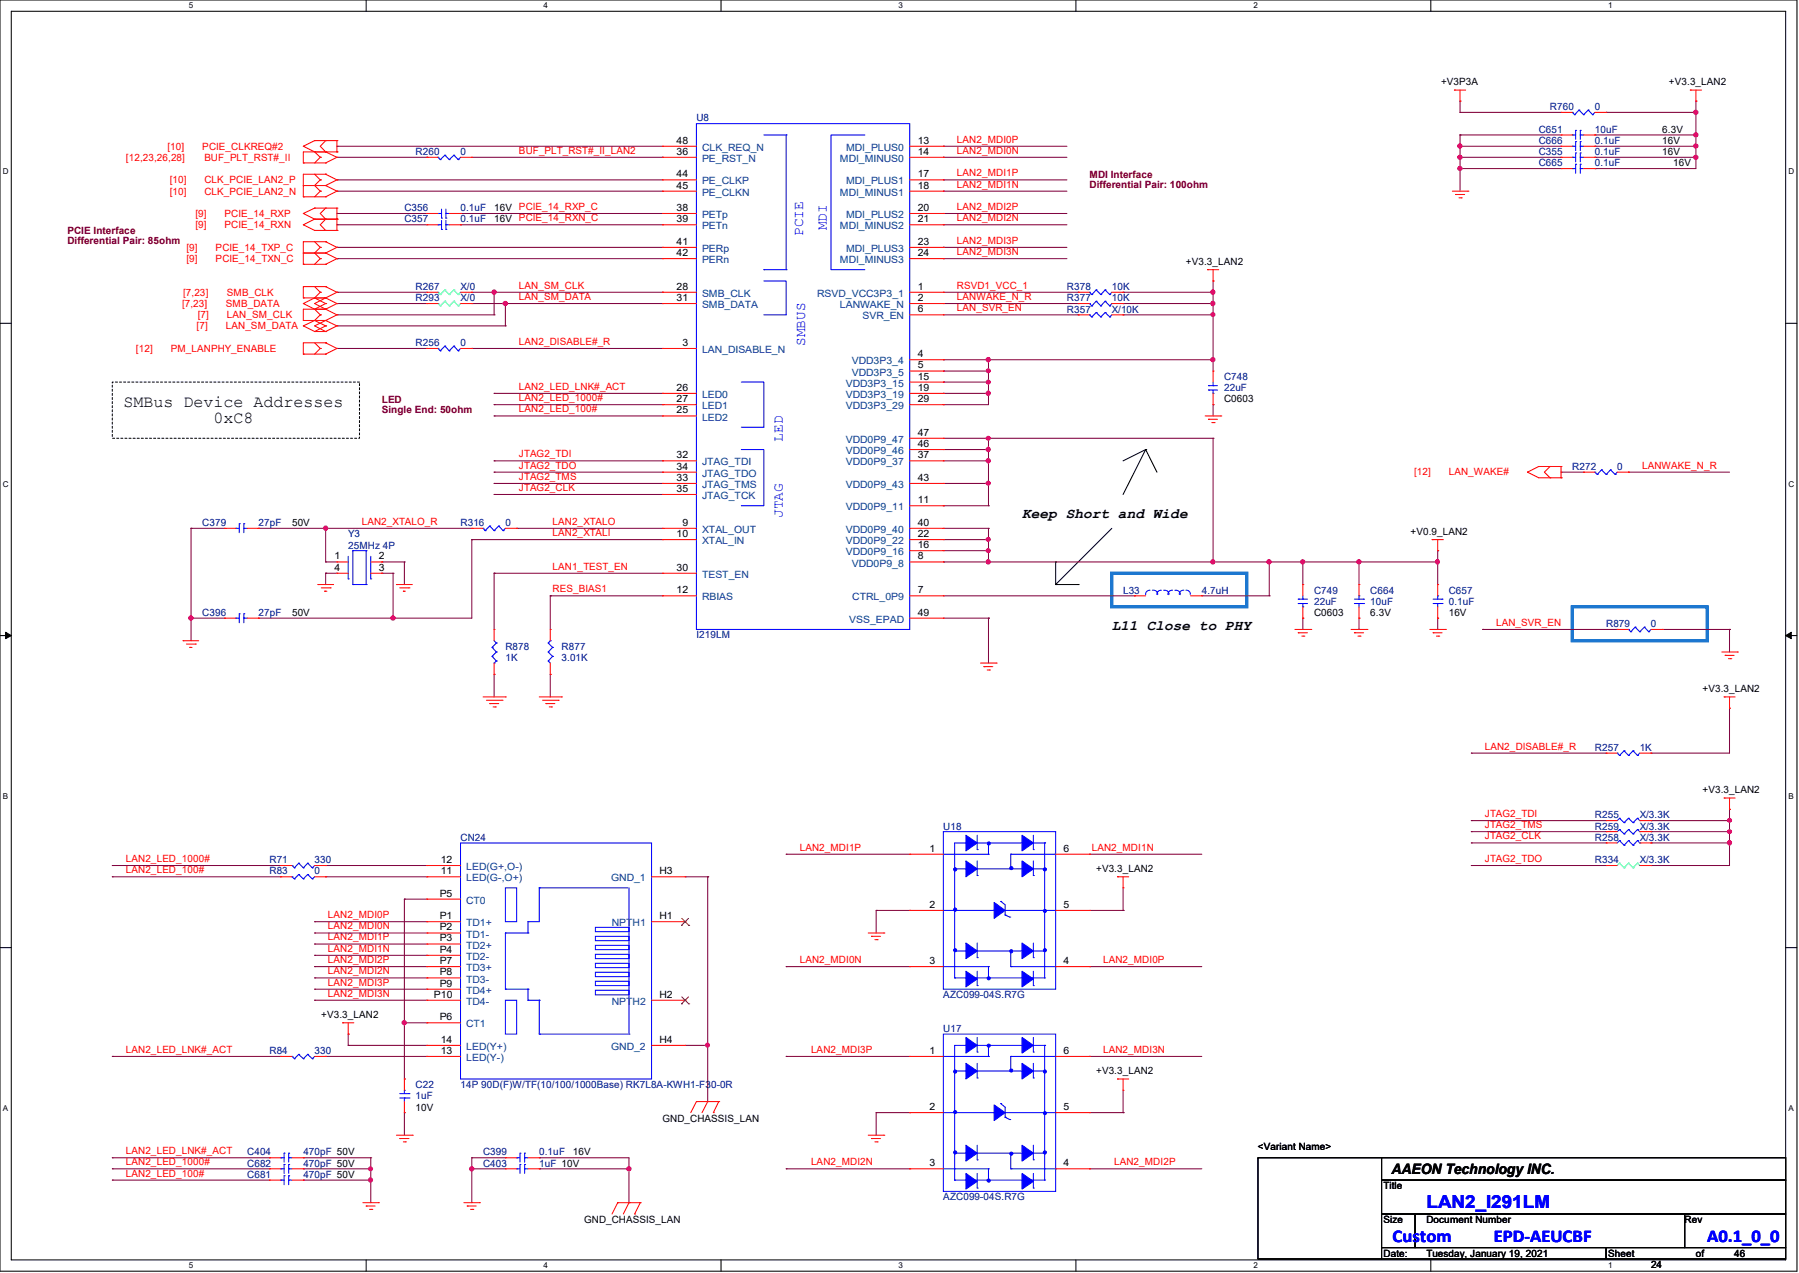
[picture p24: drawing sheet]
<svg xmlns="http://www.w3.org/2000/svg" width="297mm" height="210mm" viewBox="0 0 297 210" stroke-linecap="round" stroke-linejoin="round" font-family="sans-serif">
<defs><g id="words">
<g font-size="3" fill="#00f">
<text x="235.5" y="199.3">LAN2_I291LM</text>
<text x="229.9" y="204.9">Custom</text>
<text x="246.6" y="204.9">EPD-AEUCBF</text>
<text x="281.9" y="204.9">A0.1_0_0</text>
</g>
<g font-size="2.8">
<text x="20.4" y="67.1">SMBus Device Addresses</text>
<text x="35.3" y="69.8">0xC8</text>
</g>
<g font-size="2.4" fill="#00f">
<text x="132.6" y="38.9" transform="rotate(-90 132.6 38.9)">PCIE</text>
<text x="136.5" y="38" transform="rotate(-90 136.5 38)">MDI</text>
<text x="132.9" y="57.1" transform="rotate(-90 132.9 57.1)">SMBUS</text>
<text x="129.2" y="72.9" transform="rotate(-90 129.2 72.9)">LED</text>
<text x="129.2" y="85.5" transform="rotate(-90 129.2 85.5)">JTAG</text>
</g>
<g font-size="2.4">
<text x="168.7" y="85.4">Keep Short and Wide</text>
<text x="183.6" y="104">L11 Close to PHY</text>
<text x="229.7" y="193.8">AAEON Technology INC.</text>
</g>
<g font-size="1.7">
<text x="237.9" y="14.1">+V3P3A</text>
<text x="275.5" y="14.1">+V3.3_LAN2</text>
<text x="111.7" y="23.7">48</text>
<text x="151.5" y="23.7">13</text>
<text x="274.4" y="21.9">6.3V</text>
<text x="274.4" y="23.7">16V</text>
<text x="111.7" y="25.5">36</text>
<text x="111.7" y="29.3">44</text>
<text x="151.5" y="25.5">14</text>
<text x="151.5" y="29.3">17</text>
<text x="274.4" y="25.6">16V</text>
<text x="276.3" y="27.4">16V</text>
<text x="81.6" y="34.9">16V</text>
<text x="111.7" y="34.8">38</text>
<text x="111.7" y="31.1">45</text>
<text x="151.5" y="31.1">18</text>
<text x="151.5" y="34.8">20</text>
<text x="81.6" y="36.7">16V</text>
<text x="111.7" y="36.7">39</text>
<text x="111.7" y="40.4">41</text>
<text x="151.5" y="36.7">21</text>
<text x="151.5" y="40.4">23</text>
<text x="111.7" y="47.8">28</text>
<text x="111.7" y="42.2">42</text>
<text x="151.5" y="47.8">1</text>
<text x="151.5" y="42.2">24</text>
<text x="195.8" y="43.8">+V3.3_LAN2</text>
<text x="111.7" y="49.7">31</text>
<text x="151.5" y="49.7">2</text>
<text x="151.5" y="51.5">6</text>
<text x="112.7" y="57.1">3</text>
<text x="151.5" y="58.9">4</text>
<text x="111.7" y="64.5">26</text>
<text x="151.5" y="60.8">5</text>
<text x="151.5" y="62.6">15</text>
<text x="151.5" y="64.5">19</text>
<text x="111.7" y="68.2">25</text>
<text x="111.7" y="66.3">27</text>
<text x="151.5" y="66.3">29</text>
<text x="151.5" y="71.9">47</text>
<text x="202.1" y="66.4">C0603</text>
<text x="111.7" y="75.6">32</text>
<text x="111.7" y="77.5">34</text>
<text x="151.5" y="75.6">37</text>
<text x="151.5" y="73.7">46</text>
<text x="111.7" y="79.3">33</text>
<text x="111.7" y="81.2">35</text>
<text x="151.5" y="83">11</text>
<text x="151.5" y="79.3">43</text>
<text x="48.2" y="86.8">50V</text>
<text x="111.7" y="88.6">10</text>
<text x="112.7" y="86.7">9</text>
<text x="151.5" y="88.6">22</text>
<text x="151.5" y="86.7">40</text>
<text x="232.9" y="88.3">+V0.9_LAN2</text>
<text x="55.2" y="92.3">1</text>
<text x="55.2" y="94.1">4</text>
<text x="62.5" y="94.1">3</text>
<text x="62.5" y="92.3">2</text>
<text x="111.7" y="94.1">30</text>
<text x="151.5" y="92.3">8</text>
<text x="151.5" y="90.4">16</text>
<text x="48.2" y="101.6">50V</text>
<text x="111.7" y="97.9">12</text>
<text x="151.5" y="97.9">7</text>
<text x="151.5" y="101.6">49</text>
<text x="217" y="101.6">C0603</text>
<text x="226.2" y="101.6">6.3V</text>
<text x="239.2" y="101.6">16V</text>
<text x="281.1" y="114.2">+V3.3_LAN2</text>
<text x="281.1" y="130.9">+V3.3_LAN2</text>
<text x="72.8" y="142.4">12</text>
<text x="153.5" y="140.5">1</text>
<text x="175.6" y="140.5">6</text>
<text x="181" y="143.9">+V3.3_LAN2</text>
<text x="72.6" y="147.9">P5</text>
<text x="72.8" y="144.2">11</text>
<text x="108.9" y="144.2">H3</text>
<text x="153.5" y="149.8">2</text>
<text x="175.6" y="149.8">5</text>
<text x="72.6" y="151.6">P1</text>
<text x="72.6" y="153.5">P2</text>
<text x="72.6" y="155.3">P3</text>
<text x="108.9" y="151.6">H1</text>
<text x="72.6" y="157.2">P4</text>
<text x="72.6" y="159">P7</text>
<text x="72.6" y="160.9">P8</text>
<text x="153.5" y="159">3</text>
<text x="175.6" y="159">4</text>
<text x="53" y="168">+V3.3_LAN2</text>
<text x="71.6" y="164.6">P10</text>
<text x="72.6" y="162.8">P9</text>
<text x="108.9" y="164.6">H2</text>
<text x="72.6" y="168.3">P6</text>
<text x="72.8" y="173.9">13</text>
<text x="72.8" y="172">14</text>
<text x="108.9" y="172">H4</text>
<text x="153.5" y="173.9">1</text>
<text x="175.6" y="173.9">6</text>
<text x="181" y="177.3">+V3.3_LAN2</text>
<text x="68.6" y="183.2">10V</text>
<text x="109.4" y="185">GND_CHASSIS_LAN</text>
<text x="153.5" y="183.1">2</text>
<text x="175.6" y="183.1">5</text>
<text x="94.6" y="190.6">16V</text>
<text x="207.7" y="189.7">&lt;Variant Name&gt;</text>
<text x="153.5" y="192.4">3</text>
<text x="175.6" y="192.4">4</text>
<text x="228.4" y="196.2">Title</text>
<text x="96.4" y="201.8">GND_CHASSIS_LAN</text>
<text x="228.4" y="201.8">Size</text>
<text x="235.5" y="201.8">Document Number</text>
<text x="278.1" y="201.8">Rev</text>
<text x="228.4" y="207.3">Date:</text>
<text x="235.5" y="207.3">Tuesday, January 19, 2021</text>
<text x="265.5" y="207.3">Sheet</text>
<text x="272.6" y="209.2">24</text>
<text x="280" y="207.3">of</text>
<text x="286.3" y="207.3">46</text>
</g>
<g font-size="1.7" fill="#000080">
<text x="115" y="20">U8</text>
<text x="254" y="21.9">C651</text>
<text x="254" y="23.7">C666</text>
<text x="255.9" y="18.2">R760</text>
<text x="263.3" y="18.2">0</text>
<text x="263.3" y="21.9">10uF</text>
<text x="263.3" y="23.7">0.1uF</text>
<text x="68.6" y="25.6">R260</text>
<text x="76" y="25.6">0</text>
<text x="254" y="25.6">C355</text>
<text x="254" y="27.4">C665</text>
<text x="263.3" y="25.6">0.1uF</text>
<text x="263.3" y="27.4">0.1uF</text>
<text x="66.8" y="34.9">C356</text>
<text x="76" y="34.9">0.1uF</text>
<text x="66.8" y="36.7">C357</text>
<text x="76" y="36.7">0.1uF</text>
<text x="68.6" y="47.8">R267</text>
<text x="76" y="47.8">X/0</text>
<text x="176.1" y="47.8">R378</text>
<text x="183.5" y="47.8">10K</text>
<text x="68.6" y="49.7">R293</text>
<text x="76" y="49.7">X/0</text>
<text x="176.1" y="51.6">R357</text>
<text x="176.1" y="49.7">R377</text>
<text x="183.5" y="51.6">X/10K</text>
<text x="183.5" y="49.7">10K</text>
<text x="68.6" y="57.1">R256</text>
<text x="76" y="57.1">0</text>
<text x="202.1" y="62.7">C748</text>
<text x="202.1" y="64.5">22uF</text>
<text x="259.6" y="77.5">R272</text>
<text x="267" y="77.5">0</text>
<text x="33.4" y="86.8">C379</text>
<text x="42.7" y="86.8">27pF</text>
<text x="57.5" y="88.6">Y3</text>
<text x="76" y="86.8">R316</text>
<text x="83.4" y="86.8">0</text>
<text x="57.5" y="90.5">25MHz 4P</text>
<text x="33.4" y="101.6">C396</text>
<text x="42.7" y="101.6">27pF</text>
<text x="185.4" y="97.9">L33</text>
<text x="198.4" y="97.9">4.7uH</text>
<text x="217" y="97.9">C749</text>
<text x="217" y="99.8">22uF</text>
<text x="226.2" y="97.9">C664</text>
<text x="226.2" y="99.8">10uF</text>
<text x="239.2" y="97.9">C657</text>
<text x="239.2" y="99.8">0.1uF</text>
<text x="83.4" y="107.2">R878</text>
<text x="92.7" y="107.2">R877</text>
<text x="115" y="105.3">I219LM</text>
<text x="265.2" y="103.5">R879</text>
<text x="272.6" y="103.5">0</text>
<text x="83.4" y="109.1">1K</text>
<text x="92.7" y="109.1">3.01K</text>
<text x="263.3" y="123.9">R257</text>
<text x="270.7" y="123.9">1K</text>
<text x="155.7" y="136.9">U18</text>
<text x="263.3" y="136.9">R259</text>
<text x="263.3" y="135">R255</text>
<text x="270.7" y="136.9">X/3.3K</text>
<text x="270.7" y="135">X/3.3K</text>
<text x="44.5" y="142.4">R71</text>
<text x="51.9" y="142.4">330</text>
<text x="76" y="138.7">CN24</text>
<text x="263.3" y="138.7">R258</text>
<text x="263.3" y="142.4">R334</text>
<text x="270.7" y="138.7">X/3.3K</text>
<text x="270.7" y="142.4">X/3.3K</text>
<text x="44.5" y="144.3">R83</text>
<text x="51.9" y="144.3">0</text>
<text x="155.7" y="164.7">AZC099-04S.R7G</text>
<text x="44.5" y="173.9">R84</text>
<text x="51.9" y="173.9">330</text>
<text x="155.7" y="170.2">U17</text>
<text x="68.6" y="179.5">C22</text>
<text x="76" y="179.5">14P 90D(F)W/TF(10/100/1000Base) RK7L8A-KWH1-F30-0R</text>
<text x="68.6" y="181.4">1uF</text>
<text x="40.8" y="190.6">C404</text>
<text x="50.1" y="190.6">470pF 50V</text>
<text x="79.8" y="190.6">C399</text>
<text x="89" y="190.6">0.1uF</text>
<text x="40.8" y="192.5">C682</text>
<text x="40.8" y="194.3">C681</text>
<text x="50.1" y="192.5">470pF 50V</text>
<text x="50.1" y="194.3">470pF 50V</text>
<text x="79.8" y="192.5">C403</text>
<text x="89" y="192.5">1uF 10V</text>
<text x="155.7" y="198">AZC099-04S.R7G</text>
</g>
<g font-size="1.7" fill="#f00">
<text x="158" y="23.5">LAN2_MDI0P</text>
<text x="20.8" y="26.5">[12,23,26,28]</text>
<text x="27.6" y="24.7">[10]</text>
<text x="33.4" y="24.7">PCIE_CLKREQ#2</text>
<text x="33.7" y="26.5">BUF_PLT_RST#_II</text>
<text x="85.7" y="25.4">BUF_PLT_RST#_II_LAN2</text>
<text x="158" y="25.4">LAN2_MDI0N</text>
<text x="158" y="29.1">LAN2_MDI1P</text>
<text x="28" y="32.1">[10]</text>
<text x="28" y="30.2">[10]</text>
<text x="32.3" y="35.8">[9]</text>
<text x="33.7" y="32.1">CLK_PCIE_LAN2_N</text>
<text x="33.7" y="30.2">CLK_PCIE_LAN2_P</text>
<text x="37.1" y="35.8">PCIE_14_RXP</text>
<text x="85.7" y="34.6">PCIE_14_RXP_C</text>
<text x="158" y="30.9">LAN2_MDI1N</text>
<text x="158" y="34.6">LAN2_MDI2P</text>
<text x="30.8" y="41.4">[9]</text>
<text x="32.3" y="37.6">[9]</text>
<text x="35.6" y="41.4">PCIE_14_TXP_C</text>
<text x="37.1" y="37.6">PCIE_14_RXN</text>
<text x="85.7" y="36.5">PCIE_14_RXN_C</text>
<text x="158" y="36.5">LAN2_MDI2N</text>
<text x="158" y="40.2">LAN2_MDI3P</text>
<text x="30.8" y="43.2">[9]</text>
<text x="35.6" y="43.2">PCIE_14_TXN_C</text>
<text x="85.7" y="47.6">LAN_SM_CLK</text>
<text x="158" y="42.1">LAN2_MDI3N</text>
<text x="158" y="47.6">RSVD1_VCC_1</text>
<text x="30.1" y="50.6">[7,23]</text>
<text x="30.2" y="48.8">[7,23]</text>
<text x="32.6" y="52.5">[7]</text>
<text x="37.3" y="50.6">SMB_DATA</text>
<text x="37.5" y="48.8">SMB_CLK</text>
<text x="37.5" y="52.5">LAN_SM_CLK</text>
<text x="85.7" y="49.5">LAN_SM_DATA</text>
<text x="158" y="49.5">LANWAKE_N_R</text>
<text x="158" y="51.4">LAN_SVR_EN</text>
<text x="22.4" y="58">[12]</text>
<text x="28.2" y="58">PM_LANPHY_ENABLE</text>
<text x="32.5" y="54.4">[7]</text>
<text x="37.3" y="54.4">LAN_SM_DATA</text>
<text x="85.7" y="56.9">LAN2_DISABLE#_R</text>
<text x="85.7" y="64.3">LAN2_LED_LNK#_ACT</text>
<text x="85.7" y="66.2">LAN2_LED_1000#</text>
<text x="85.7" y="68">LAN2_LED_100#</text>
<text x="85.7" y="75.4">JTAG2_TDI</text>
<text x="85.7" y="77.3">JTAG2_TDO</text>
<text x="271.1" y="77.3">LANWAKE_N_R</text>
<text x="85.7" y="79.2">JTAG2_TMS</text>
<text x="85.7" y="81">JTAG2_CLK</text>
<text x="233.5" y="78.4">[12]</text>
<text x="239.2" y="78.4">LAN_WAKE#</text>
<text x="59.7" y="86.6">LAN2_XTALO_R</text>
<text x="91.2" y="86.6">LAN2_XTALO</text>
<text x="91.2" y="88.4">LAN2_XTALI</text>
<text x="91.2" y="94">LAN1_TEST_EN</text>
<text x="91.2" y="97.7">RES_BIAS1</text>
<text x="247" y="103.3">LAN_SVR_EN</text>
<text x="245.1" y="123.7">LAN2_DISABLE#_R</text>
<text x="245.1" y="134.8">JTAG2_TDI</text>
<text x="245.1" y="136.6">JTAG2_TMS</text>
<text x="20.8" y="142.2">LAN2_LED_1000#</text>
<text x="132" y="140.3">LAN2_MDI1P</text>
<text x="180.3" y="140.3">LAN2_MDI1N</text>
<text x="245.1" y="138.5">JTAG2_CLK</text>
<text x="245.1" y="142.2">JTAG2_TDO</text>
<text x="20.8" y="144.1">LAN2_LED_100#</text>
<text x="54.1" y="155.2">LAN2_MDI1P</text>
<text x="54.1" y="153.3">LAN2_MDI0N</text>
<text x="54.1" y="151.5">LAN2_MDI0P</text>
<text x="54.1" y="160.7">LAN2_MDI2N</text>
<text x="54.1" y="158.9">LAN2_MDI2P</text>
<text x="54.1" y="157">LAN2_MDI1N</text>
<text x="132" y="158.9">LAN2_MDI0N</text>
<text x="182.1" y="158.9">LAN2_MDI0P</text>
<text x="54.1" y="164.4">LAN2_MDI3N</text>
<text x="54.1" y="162.6">LAN2_MDI3P</text>
<text x="20.8" y="173.7">LAN2_LED_LNK#_ACT</text>
<text x="133.9" y="173.7">LAN2_MDI3P</text>
<text x="182.1" y="173.7">LAN2_MDI3N</text>
<text x="20.8" y="190.4">LAN2_LED_LNK#_ACT</text>
<text x="20.8" y="192.2">LAN2_LED_1000#</text>
<text x="20.8" y="194.1">LAN2_LED_100#</text>
<text x="133.9" y="192.2">LAN2_MDI2N</text>
<text x="183.9" y="192.2">LAN2_MDI2P</text>
</g>
<g font-size="1.7" fill="#004080">
<text x="115.9" y="26.7">PE_RST_N</text>
<text x="115.9" y="24.9">CLK_REQ_N</text>
<text x="138.7" y="26.7">MDI_MINUS0</text>
<text x="139.7" y="24.9">MDI_PLUS0</text>
<text x="115.9" y="36">PETp</text>
<text x="115.9" y="30.4">PE_CLKP</text>
<text x="115.9" y="32.3">PE_CLKN</text>
<text x="138.7" y="32.3">MDI_MINUS1</text>
<text x="139.7" y="30.4">MDI_PLUS1</text>
<text x="139.7" y="36">MDI_PLUS2</text>
<text x="115.9" y="37.8">PETn</text>
<text x="115.9" y="41.6">PERp</text>
<text x="138.7" y="37.8">MDI_MINUS2</text>
<text x="139.7" y="41.6">MDI_PLUS3</text>
<text x="115.9" y="43.4">PERn</text>
<text x="138.7" y="43.4">MDI_MINUS3</text>
<text x="115.9" y="49">SMB_CLK</text>
<text x="115.9" y="50.8">SMB_DATA</text>
<text x="134.9" y="49">RSVD_VCC3P3_1</text>
<text x="138.7" y="50.8">LANWAKE_N</text>
<text x="142.4" y="52.7">SVR_EN</text>
<text x="115.9" y="58.3">LAN_DISABLE_N</text>
<text x="115.9" y="65.7">LED0</text>
<text x="139.7" y="63.8">VDD3P3_15</text>
<text x="139.7" y="65.7">VDD3P3_19</text>
<text x="140.6" y="60.1">VDD3P3_4</text>
<text x="140.6" y="62">VDD3P3_5</text>
<text x="115.9" y="69.4">LED2</text>
<text x="115.9" y="67.5">LED1</text>
<text x="139.7" y="67.5">VDD3P3_29</text>
<text x="115.9" y="76.8">JTAG_TDI</text>
<text x="139.7" y="76.8">VDD0P9_37</text>
<text x="139.7" y="74.9">VDD0P9_46</text>
<text x="139.7" y="73.1">VDD0P9_47</text>
<text x="115.9" y="80.5">JTAG_TMS</text>
<text x="115.9" y="78.7">JTAG_TDO</text>
<text x="115.9" y="82.3">JTAG_TCK</text>
<text x="139.7" y="80.5">VDD0P9_43</text>
<text x="115.9" y="87.9">XTAL_OUT</text>
<text x="115.9" y="89.8">XTAL_IN</text>
<text x="139.7" y="84.2">VDD0P9_11</text>
<text x="139.7" y="89.8">VDD0P9_22</text>
<text x="139.7" y="87.9">VDD0P9_40</text>
<text x="115.9" y="95.3">TEST_EN</text>
<text x="139.7" y="91.6">VDD0P9_16</text>
<text x="140.6" y="93.5">VDD0P9_8</text>
<text x="115.9" y="99.1">RBIAS</text>
<text x="140.7" y="99.1">CTRL_0P9</text>
<text x="140.2" y="102.7">VSS_EPAD</text>
<text x="77" y="143.6">LED(G+,O-)</text>
<text x="77" y="149.1">CT0</text>
<text x="77" y="145.4">LED(G-,O+)</text>
<text x="100.9" y="145.4">GND_1</text>
<text x="77" y="152.8">TD1+</text>
<text x="77" y="154.7">TD1-</text>
<text x="101" y="152.8">NPTH1</text>
<text x="77" y="156.5">TD2+</text>
<text x="77" y="158.4">TD2-</text>
<text x="77" y="160.2">TD3+</text>
<text x="77" y="162.1">TD3-</text>
<text x="77" y="164">TD4+</text>
<text x="77" y="165.8">TD4-</text>
<text x="101" y="165.8">NPTH2</text>
<text x="77" y="169.5">CT1</text>
<text x="77" y="173.2">LED(Y+)</text>
<text x="100.9" y="173.2">GND_2</text>
<text x="77" y="175">LED(Y-)</text>
</g>
<g font-size="1.7" fill="#800000">
<text x="179.9" y="29.3">MDI Interface</text>
<text x="179.9" y="31">Differential Pair: 100ohm</text>
<text x="11.1" y="38.6">PCIE Interface</text>
<text x="11.1" y="40.3">Differential Pair: 85ohm</text>
<text x="63" y="66.4">LED</text>
<text x="63" y="68.1">Single End: 50ohm</text>
</g>
<g font-size="1.3">
<text x="31.2" y="1.4">5</text>
<text x="89.7" y="1.4">4</text>
<text x="148.3" y="1.4">3</text>
<text x="206.9" y="1.4">2</text>
<text x="265.5" y="1.4">1</text>
<text x=".5" y="28.8">D</text>
<text x="295.3" y="28.8">D</text>
<text x=".5" y="80.3">C</text>
<text x="295.3" y="80.3">C</text>
<text x=".5" y="131.8">B</text>
<text x="295.3" y="131.8">B</text>
<text x=".5" y="183.3">A</text>
<text x="295.3" y="183.3">A</text>
<text x="31.2" y="209.3">5</text>
<text x="89.7" y="209.3">4</text>
<text x="148.3" y="209.3">3</text>
<text x="206.9" y="209.3">2</text>
<text x="265.5" y="209.3">1</text>
</g>
</g></defs>
<path d="M0 0h296.7v209.7h-296.7zM1.9 1.9h292.9v206h-292.9z" fill="none" stroke="#000" stroke-width=".17"/>
<g fill="#fff">
<path d="M31.2 .2h.7v1.5h-.7z"/>
<path d="M31.2 208.1h.7v1.4h-.7z"/>
</g>
<path d="M60.5 0v1.9M60.5 207.9v1.8" fill="none" stroke="#000" stroke-width=".17"/>
<g fill="#fff">
<path d="M89.7 .2h.8v1.5h-.8z"/>
<path d="M89.7 208.1h.8v1.4h-.8z"/>
</g>
<path d="M119 0v1.9M119 207.9v1.8" fill="none" stroke="#000" stroke-width=".17"/>
<g fill="#fff">
<path d="M148.3 .2h.8v1.5h-.8z"/>
<path d="M148.3 208.1h.8v1.4h-.8z"/>
</g>
<path d="M177.6 0v1.9M177.6 207.9v1.8" fill="none" stroke="#000" stroke-width=".17"/>
<g fill="#fff">
<path d="M206.9 .2h.7v1.5h-.7z"/>
<path d="M206.9 208.1h.7v1.4h-.7z"/>
</g>
<path d="M236.2 0v1.9M236.2 207.9v1.8" fill="none" stroke="#000" stroke-width=".17"/>
<g fill="#fff">
<path d="M265.5 .2h.7v1.5h-.7z"/>
<path d="M265.5 208.1h.7v1.4h-.7z"/>
<path d="M.5 27.6h.9v1.5h-.9z"/>
<path d="M295.3 27.6h.9v1.5h-.9z"/>
<path d="M.5 79.1h.9v1.5h-.9z"/>
<path d="M295.3 79.1h.9v1.5h-.9z"/>
</g>
<path d="M0 53.3h1.9M294.8 53.3h1.9" fill="none" stroke="#000" stroke-width=".17"/>
<g fill="#fff">
<path d="M.5 130.6h.8v1.5h-.8z"/>
<path d="M295.3 130.6h.8v1.5h-.8z"/>
</g>
<path d="M0 104.9h1.9M294.8 104.9h1.9" fill="none" stroke="#000" stroke-width=".17"/>
<path d="M.9 104.3l1 .6-1 .5zM294.8 104.9l.9-.6v1.1z" fill="#000" stroke="#000" stroke-width=".17"/>
<g fill="#fff">
<path d="M.5 182.1h.8v1.5h-.8z"/>
<path d="M295.3 182.1h.8v1.5h-.8z"/>
</g>
<g fill="none" stroke="#000" stroke-width=".17">
<path d="M189.1 74.2h.1M189.1 74.2l-3.7 7.4M189.1 74.2l-3.7 1.8M189.1 74.2l1.9 3.7M174.3 96.4h.1M174.3 92.7h.1M174.3 92.7v3.7M174.3 96.4h3.7M178 96.4h.1M183.6 87.2l-9.3 9.2M0 156.3h1.9M294.8 156.3h1.9"/>
<path d="M207.7 191h20.4v16.7h-20.4zM228.1 191h66.7v3.7h-66.7zM228.1 194.7h66.7v5.6h-66.7zM228.1 200.3h5.5v5.5h-5.5zM228.1 205.8h37.1v1.9h-37.1zM233.6 200.3h44.5v5.5h-44.5zM265.2 205.8h29.6v1.9h-29.6zM278.1 200.3h16.7v5.5h-16.7z"/>
</g>
<path d="M183.6 94.6h22.2v5.5h-22.2zM259.6 100.1h22.3v5.6h-22.3z" fill="none" stroke="#0080ff" stroke-width=".55"/>
<path d="M18.5 63h40.9v9.3h-40.9z" fill="none" stroke="#000" stroke-width=".17" stroke-dasharray=".3 .3"/>
<g fill="none" stroke="#800040" stroke-width=".17">
<path d="M241 18.5h.1M241 16.7h.1M241 18.5h16.7M241 16.7v1.8M265.2 18.5h.1M265.2 18.5h14.8M280 18.5h.1M280 16.7h.1M280 16.7v11.1h-16.7M55.6 31.5h.1M55.6 35.2h.1M55.6 37.1h.1"/>
<path d="M55.6 29.7h.1M55.6 24.1h.1M55.6 31.5h53.8M55.6 35.2h14.9M55.6 37.1h14.9M55.6 24.1h53.8M55.6 26h14.9M55.6 29.7h53.8M70.5 26h.1M76 35.2h.1M76 37.1h.1M76 35.2h33.4"/>
<path d="M76 37.1h33.4M77.9 26h31.5M109.4 26h.1M155.7 24.1h.1M155.7 26h.1M155.7 29.7h.1M155.7 31.5h.1M155.7 35.2h.1M155.7 37.1h.1M155.7 31.5h20.4M155.7 35.2h20.4M155.7 37.1h20.4"/>
<path d="M155.7 24.1h20.4M155.7 26h20.4M155.7 29.7h20.4M241 24.1h.1M241 22.3h.1M241 26h.1M241 27.8h.1M241 22.3v9.2M241 22.3h16.7M241 24.1h16.7M241 26h16.7M241 27.8h16.7"/>
<path d="M263.3 22.3h.1M263.3 24.1h.1M263.3 26h.1M263.3 27.8h.1M263.3 22.3h16.7M263.3 24.1h16.7M263.3 26h16.7M280 22.3h.1M280 24.1h.1M280 26h.1M55.6 40.8h.1M55.6 42.7h.1"/>
<path d="M55.6 48.2h.1M55.6 50.1h.1M55.6 57.5h.1M55.6 40.8h53.8M55.6 42.7h53.8M55.6 48.2h14.9M55.6 50.1h14.9M55.6 57.5h14.9M55.6 51.9h26M55.6 53.8h27.8M77.9 57.5h.1M77.9 48.2h31.5"/>
<path d="M77.9 50.1h31.5M77.9 57.5h31.5M81.6 48.2h.1M81.6 51.9h.1M81.6 48.2v3.7M83.4 50.1h.1M83.4 53.8h.1M83.4 50.1v3.7M109.4 48.2h.1M109.4 50.1h.1M155.7 59.4h.1M155.7 40.8h.1"/>
<path d="M155.7 42.7h.1M155.7 40.8h20.4M155.7 42.7h20.4M155.7 48.2h22.3M155.7 50.1h22.3M155.7 59.4h44.6M155.7 51.9h22.3M163.2 59.4h.1M163.2 59.4v7.4h-7.5M178 50.1h.1M178 48.2h.1M178 51.9h.1"/>
<path d="M185.4 48.2h.1M185.4 50.1h.1M185.4 51.9h.1M185.4 48.2h14.9M185.4 50.1h14.9M185.4 51.9h14.9M200.3 46.4h.1M200.3 48.2h.1M200.3 50.1h.1M200.3 59.4h.1M200.3 46.4v14.8M81.6 79.8h.1"/>
<path d="M81.6 76h.1M81.6 64.9h.1M81.6 66.8h.1M81.6 68.6h.1M81.6 77.9h.1M81.6 77.9h27.8M81.6 64.9h27.8M81.6 66.8h27.8M81.6 79.8h27.8M81.6 76h27.8M81.6 68.6h27.8M155.7 61.2h.1"/>
<path d="M155.7 63h.1M155.7 64.9h.1M155.7 66.8h.1M155.7 61.2h7.5M155.7 63h7.5M155.7 64.9h7.5M155.7 79.8h7.5M155.7 76h7.5M155.7 72.3h44.6M155.7 74.2h7.5M163.2 61.2h.1M163.2 63h.1"/>
<path d="M163.2 64.9h.1M163.2 72.3h.1M163.2 74.2h.1M163.2 79.8h.1M163.2 76h.1M163.2 72.3v11.1M200.3 66.8h.1M200.3 72.3h.1M200.3 66.8v1.8M200.3 72.3v20.4M257.7 77.9h.1M257.7 77.9h3.8"/>
<path d="M268.9 77.9h.1M268.9 77.9h16.6M31.5 87.2h.1M31.5 87.2h5.6M31.5 87.2v18.5M42.7 87.2h.1M42.7 87.2h35.2M53.8 92.7h.1M53.8 87.2h.1M53.8 94.6h.1M53.8 92.7h1.8M53.8 87.2v5.5"/>
<path d="M53.8 94.6v1.8M53.8 94.6h1.8M63 94.6h.1M63 92.7h.1M63 92.7h3.8M63 94.6h1.9M64.9 94.6h.1M64.9 94.6v7.4M66.8 92.7h.1M66.8 92.7v3.7M77.9 89h.1M77.9 89h31.5"/>
<path d="M77.9 89v13h-35.2M81.6 81.6h.1M81.6 94.6h.1M81.6 94.6h27.8M81.6 81.6h27.8M81.6 94.6v9.2M85.3 87.2h.1M85.3 87.2h24.1M90.8 98.3h.1M90.8 98.3h18.6M90.8 98.3v5.5M155.7 83.4h.1"/>
<path d="M155.7 92.7h.1M155.7 92.7h81.7M155.7 87.2h7.5M155.7 89h7.5M155.7 83.4h7.5M155.7 90.8h7.5M155.7 98.3h31.6M163.2 83.4h.1M163.2 87.2h.1M163.2 89h.1M163.2 90.8h.1M163.2 92.7h.1"/>
<path d="M163.2 87.2v5.5M187.3 98.3h.1M198.4 98.3h11.1M200.3 92.7h.1M209.5 92.7h.1M209.5 98.3h.1M209.5 92.7v5.6M215.1 92.7h.1M215.1 92.7v3.7M224.4 92.7h.1M224.4 92.7v3.7M237.4 90.8h.1"/>
<path d="M237.4 92.7h.1M237.4 90.8v5.6M31.5 102h.1M31.5 102h5.6M42.7 102h.1M64.9 102h.1M81.6 111.3h.1M81.6 111.3v3.7M90.8 111.3h.1M90.8 111.3v3.7M155.7 102h7.5M163.2 102h.1"/>
<path d="M163.2 102v7.4M215.1 102h.1M215.1 102v1.8M224.4 102h.1M224.4 102v1.8M237.4 102h.1M237.4 102v1.8M244.8 103.8h.1M244.8 103.8h22.2M274.4 103.8h11.1M285.5 116.8h.1M285.5 103.8h.1"/>
<path d="M285.5 103.8v3.8M285.5 116.8v7.4h-12.9M242.9 135.4h.1M242.9 137.2h.1M242.9 139.1h.1M242.9 124.2h.1M242.9 135.4h22.3M242.9 137.2h22.3M242.9 139.1h22.3M242.9 124.2h22.3M272.6 135.4h.1M272.6 137.2h.1"/>
<path d="M272.6 139.1h.1M272.6 124.2h.1M272.6 135.4h12.9M272.6 137.2h12.9M272.6 139.1h12.9M285.5 137.2h.1M285.5 135.4h.1M285.5 133.5h.1M285.5 139.1h.1M285.5 133.5v9.3h-12.9M18.5 142.8h.1M18.5 144.7h.1"/>
<path d="M18.5 142.8h27.9M18.5 144.7h27.9M51.9 155.7h.1M51.9 153.9h.1M51.9 152.1h.1M51.9 159.5h.1M51.9 157.6h.1M51.9 159.5h18.6M51.9 155.7h18.6M51.9 153.9h18.6M51.9 152.1h18.6M51.9 157.6h18.6"/>
<path d="M53.8 144.7h.1M53.8 142.8h.1M53.8 142.8h16.7M53.8 144.7h16.7M66.8 148.3h.1M66.8 148.3v29.7M66.8 148.3h3.7M113.1 144.7h3.7M116.8 144.7h.1M116.8 144.7v37M129.8 159.5h.1M129.8 140.9h.1"/>
<path d="M129.8 159.5h20.4M129.8 140.9h20.4M144.7 150.2h.1M144.7 150.2h5.5M144.7 150.2v3.7M150.2 150.2h.1M179.9 159.5h.1M179.9 140.9h.1M179.9 159.5h18.5M179.9 140.9h18.5M179.9 150.2h5.5M185.4 150.2h.1"/>
<path d="M185.4 146.5v3.7M242.9 142.8h.1M242.9 142.8h22.3M272.6 142.8h.1M18.5 174.3h.1M18.5 174.3h27.9M51.9 165h.1M51.9 163.2h.1M51.9 161.3h.1M51.9 165h18.6M51.9 163.2h18.6M51.9 161.3h18.6"/>
<path d="M53.8 174.3h.1M53.8 174.3h16.7M57.5 170.6h.1M57.5 172.5h.1M57.5 172.5h13M57.5 170.6v1.9M66.8 168.7h.1M66.8 178h.1M66.8 168.7h3.7M113.1 172.5h3.7M116.8 172.5h.1M129.8 174.3h.1"/>
<path d="M129.8 174.3h20.4M179.9 174.3h.1M179.9 174.3h18.5M185.4 179.9v3.7M18.5 191h.1M18.5 192.8h.1M18.5 194.7h.1M18.5 191h26M18.5 192.8h26M18.5 194.7h26M50.1 191h.1M50.1 192.8h.1"/>
<path d="M50.1 194.7h.1M50.1 191h11.1M50.1 192.8h11.1M50.1 194.7h11.1M61.2 192.8h.1M61.2 194.7h.1M61.2 191h.1M61.2 191v7.4M66.8 183.6h.1M66.8 183.6v3.7M77.9 191h.1M77.9 192.8h.1"/>
<path d="M77.9 191v7.4M77.9 191h5.5M77.9 192.8h5.5M89 191h.1M89 192.8h.1M89 191h14.8v7.4M89 192.8h14.8M103.8 192.8h.1M129.8 192.8h.1M129.8 192.8h20.4M144.7 183.6h.1M144.7 183.6h5.5"/>
<path d="M144.7 183.6v3.7M150.2 183.6h.1M179.9 192.8h.1M179.9 192.8h18.5M179.9 183.6h5.5M185.4 183.6h.1"/>
</g>
<g fill="#f0f" stroke="#f0f" stroke-width=".17">
<circle cx="81.6" cy="48.2" r=".35"/>
<circle cx="83.4" cy="50.1" r=".35"/>
<circle cx="280" cy="18.5" r=".35"/>
<circle cx="280" cy="22.2" r=".35"/>
<circle cx="241" cy="24.1" r=".35"/>
<circle cx="241" cy="26" r=".35"/>
<circle cx="280" cy="26" r=".35"/>
<circle cx="280" cy="24.1" r=".35"/>
<circle cx="163.2" cy="61.2" r=".33"/>
<circle cx="163.2" cy="63" r=".33"/>
<circle cx="163.1" cy="64.9" r=".35"/>
<circle cx="209.5" cy="92.7" r=".35"/>
<circle cx="200.2" cy="48.2" r=".35"/>
<circle cx="200.2" cy="50.1" r=".35"/>
<circle cx="31.5" cy="102" r=".35"/>
<circle cx="53.8" cy="87.1" r=".35"/>
<circle cx="64.9" cy="102" r=".35"/>
<circle cx="285.5" cy="139" r=".35"/>
<circle cx="285.5" cy="137.2" r=".33"/>
<circle cx="285.5" cy="135.3" r=".33"/>
<circle cx="61.2" cy="192.8" r=".33"/>
<circle cx="61.2" cy="194.7" r=".35"/>
<circle cx="237.3" cy="92.7" r=".35"/>
<circle cx="103.8" cy="192.8" r=".35"/>
<circle cx="77.9" cy="192.8" r=".35"/>
<circle cx="241" cy="27.8" r=".35"/>
<circle cx="163.1" cy="59.3" r=".35"/>
<circle cx="200.2" cy="51.9" r=".33"/>
<circle cx="200.2" cy="59.3" r=".35"/>
<circle cx="200.2" cy="92.7" r=".35"/>
<circle cx="163.2" cy="72.3" r=".33"/>
<circle cx="163.2" cy="79.7" r=".33"/>
<circle cx="163.1" cy="76" r=".35"/>
<circle cx="163.1" cy="74.1" r=".35"/>
<circle cx="163.2" cy="90.8" r=".33"/>
<circle cx="163.2" cy="89" r=".33"/>
<circle cx="163.1" cy="92.7" r=".35"/>
<circle cx="215.1" cy="92.7" r=".35"/>
<circle cx="224.4" cy="92.7" r=".35"/>
<circle cx="116.8" cy="172.4" r=".33"/>
<circle cx="66.7" cy="168.7" r=".35"/>
</g>
<g fill="none" stroke="#f00" stroke-width=".17">
<path d="M240.1 14.9h.1M240.1 14.9h1.9M241 16.7h.1M241 14.9v1.8M257.7 18.5h.1M257.7 18.5h1.9M263.3 18.5h1.9M265.2 18.5h.1M279.1 14.9h.1M279.1 14.9h1.8M280 16.7h.1M280 14.9v1.8"/>
<path d="M50.1 32.5h.1M50.1 30.6h.1M50.1 26.9h.1M50.1 35.2h.1M50.1 37.1h.1M50.1 24.1h.1M50.1 30.6h3.7M50.1 32.5h3.7M50.1 26.9h3.7M50.1 24.1l1.8 1 1 .9M50.1 35.2l1.8 1M50.1 37.1l1.8 .9h3.7"/>
<path d="M51.9 34.3h.1M51.9 36.2h.1M51.9 23.2h.1M51.9 28.7l1 1M51.9 39.9l1 .9M51.9 36.2h3.7M51.9 34.3l-1.8 .9M51.9 34.3h3.7M51.9 36.2l-1.8 .9M51.9 23.2l-1.8 .9M51.9 23.2h3.7M52.9 31.5h.1"/>
<path d="M52.9 29.7h.1M52.9 26h.1M52.9 31.5l-1 1M52.9 29.7l-1 .9 1 .9M52.9 26l-1 .9M53.8 30.6h.1M53.8 32.5h.1M53.8 28.7h.1M53.8 39.9h.1M53.8 25.1h.1M53.8 26.9h.1M53.8 36.2h.1"/>
<path d="M53.8 34.3h.1M53.8 38h.1M53.8 23.2h.1M53.8 30.6l1.8 .9M53.8 28.7h-3.7v3.8M53.8 39.9h-3.7v3.7M53.8 28.7l1.8 1M53.8 39.9l1.8 .9M53.8 25.1l1.8 .9M53.8 34.3l-.9 .9 .9 1M53.8 36.2l-.9 .9 .9 .9M53.8 23.2l-.9 .9 .9 1"/>
<path d="M55.6 31.5h.1M55.6 29.7h.1M55.6 26h.1M55.6 36.2h.1M55.6 34.3h.1M55.6 38h.1M55.6 25.1h.1M55.6 23.2h.1M55.6 31.5l-1.8 1M55.6 25.1h-5.5v1.8M55.6 29.7l-1.8 .9M55.6 26l-1.8 .9"/>
<path d="M55.6 23.2v1.9M55.6 34.3v3.7M70.5 35.2h.1M70.5 26h.1M70.5 37.1h.1M70.5 26h1.8M70.5 35.2h1.8M70.5 37.1h1.8M74.2 35.2h1.8M74.2 37.1h1.8M76 35.2h.1M76 37.1h.1"/>
<path d="M76 26h1.9M77.9 26h.1M109.4 26h.1M109.4 35.2h.1M109.4 37.1h.1M109.4 29.7h.1M109.4 31.5h.1M109.4 24.1h.1M109.4 31.5h5.6M109.4 24.1h5.6M109.4 26h5.6M109.4 29.7h5.6"/>
<path d="M109.4 35.2h5.6M109.4 37.1h5.6M150.2 31.5h5.5M150.2 24.1h5.5M150.2 26h5.5M150.2 29.7h5.5M150.2 35.2h5.5M150.2 37.1h5.5M155.7 24.1h.1M155.7 26h.1M155.7 29.7h.1M155.7 31.5h.1"/>
<path d="M155.7 35.2h.1M155.7 37.1h.1M239.8 31.5h2.6M240.3 32.1h.1M240.3 32.1h1.5M240.9 32.6h.4M241.3 32.6h.1M242.4 31.5h.1M257.7 22.3h.1M257.7 26h.1M257.7 24.1h.1M257.7 27.8h.1"/>
<path d="M257.7 24.1h1.9M257.7 26h1.9M257.7 22.3h1.9M257.7 27.8h1.9M261.5 24.1h1.8M261.5 26h1.8M261.5 22.3h1.8M261.5 27.8h1.8M263.3 22.3h.1M263.3 26h.1M263.3 24.1h.1M263.3 27.8h.1"/>
<path d="M50.1 50.1h.1M50.1 41.7h.1M50.1 43.6h.1M50.1 49.1h.1M50.1 58.4h.1M50.1 53.8h.1M50.1 52.9h.1M50.1 49.1h3.7M50.1 50.1l1.8 .9M50.1 41.7h3.7M50.1 43.6h3.7M50.1 58.4h3.7"/>
<path d="M50.1 52.9h3.7M50.1 53.8l1.8 .9M51.9 49.1h.1M51.9 51h.1M51.9 52.9h.1M51.9 54.7h.1M51.9 49.1l-1.8 1M51.9 49.1l1.9 1M51.9 47.3l1 .9M51.9 56.6l1 .9M51.9 52.9l-1.8 .9M51.9 54.7h1.9"/>
<path d="M51.9 52.9l1.9 .9M51.9 51l1 .9M52.9 40.8h.1M52.9 42.7h.1M52.9 48.2h.1M52.9 57.5h.1M52.9 51.9h.1M52.9 40.8l-1 .9 1 1M52.9 42.7l-1 .9M52.9 48.2l-1 .9M52.9 57.5l-1 .9M52.9 51.9l-1 1"/>
<path d="M53.8 51h.1M53.8 49.1h.1M53.8 50.1h.1M53.8 41.7h.1M53.8 43.6h.1M53.8 47.3h.1M53.8 56.6h.1M53.8 58.4h.1M53.8 54.7h.1M53.8 52.9h.1M53.8 53.8h.1M53.8 51h-3.7v1.9"/>
<path d="M53.8 49.1l1.8 1M53.8 49.1l-1.9 1 1.9 .9M53.8 50.1l-1.9 .9M53.8 47.3h-3.7v1.8M53.8 56.6h-3.7v1.8M53.8 41.7l1.8 1M53.8 47.3l1.8 .9M53.8 56.6l1.8 .9M53.8 52.9l1.8 .9M53.8 52.9l-1.9 .9 1.9 .9M53.8 53.8l-1.9 .9M53.8 51l1.8 .9"/>
<path d="M55.6 50.1h.1M55.6 40.8h.1M55.6 42.7h.1M55.6 48.2h.1M55.6 57.5h.1M55.6 53.8h.1M55.6 51.9h.1M55.6 50.1l-1.8 .9M55.6 40.8l-1.8 .9M55.6 42.7l-1.8 .9M55.6 48.2l-1.8 .9M55.6 57.5l-1.8 .9"/>
<path d="M55.6 53.8l-1.8 .9M55.6 51.9l-1.8 1M70.5 50.1h.1M70.5 57.5h.1M70.5 48.2h.1M70.5 48.2h1.8M70.5 50.1h1.8M70.5 57.5h1.8M76 48.2h1.9M76 50.1h1.9M76 57.5h1.9M77.9 50.1h.1"/>
<path d="M77.9 57.5h.1M77.9 48.2h.1M109.4 57.5h.1M109.4 48.2h.1M109.4 50.1h.1M109.4 40.8h.1M109.4 42.7h.1M109.4 48.2h5.6M109.4 50.1h5.6M109.4 57.5h5.6M109.4 40.8h5.6M109.4 42.7h5.6"/>
<path d="M150.2 48.2h5.5M150.2 50.1h5.5M150.2 59.4h5.5M150.2 51.9h5.5M150.2 40.8h5.5M150.2 42.7h5.5M155.7 48.2h.1M155.7 50.1h.1M155.7 59.4h.1M155.7 51.9h.1M155.7 40.8h.1M155.7 42.7h.1"/>
<path d="M178 51.9h.1M178 48.2h.1M178 50.1h.1M178 48.2h1.9M178 50.1h1.9M178 51.9h1.9M183.6 48.2h1.8M183.6 50.1h1.8M183.6 51.9h1.8M185.4 51.9h.1M185.4 48.2h.1M185.4 50.1h.1"/>
<path d="M199.3 44.5h.1M199.3 44.5h1.9M200.3 46.4h.1M200.3 44.5v1.9M109.4 68.6h.1M109.4 64.9h.1M109.4 66.8h.1M109.4 76h.1M109.4 79.8h.1M109.4 77.9h.1M109.4 68.6h5.6M109.4 64.9h5.6"/>
<path d="M109.4 66.8h5.6M109.4 76h5.6M109.4 79.8h5.6M109.4 77.9h5.6M150.2 61.2h5.5M150.2 63h5.5M150.2 64.9h5.5M150.2 66.8h5.5M150.2 76h5.5M150.2 79.8h5.5M150.2 74.2h5.5M150.2 72.3h5.5"/>
<path d="M155.7 61.2h.1M155.7 63h.1M155.7 64.9h.1M155.7 66.8h.1M155.7 76h.1M155.7 79.8h.1M155.7 74.2h.1M155.7 72.3h.1M199 68.6h2.5M199.5 69.2h.1M199.5 69.2h1.5M200.1 69.7h.3"/>
<path d="M200.3 61.2h.1M200.3 66.8h.1M200.3 61.2v1.8M200.3 64.9v1.9M200.4 69.7h.1M201.5 68.6h.1M252.2 77.9h.1M252.2 77.9l1.8 .9h3.7M254 77h.1M254 77l-1.8 .9M254 77h3.7M255.9 78.8h.1"/>
<path d="M255.9 77h.1M255.9 77l-.9 .9 .9 .9M257.7 78.8h.1M257.7 77h.1M257.7 77v1.8M261.5 77.9h.1M261.5 77.9h1.8M267 77.9h1.9M268.9 77.9h.1M37.1 87.2h.1M37.1 87.2h1.8M40.8 87.2h1.9"/>
<path d="M42.7 87.2h.1M52.5 96.4h.1M52.5 96.4h2.6M53 97h1.5M53.6 97.5h.1M53.6 97.5h.4M54.5 97h.1M55.6 92.7h.1M55.6 94.6h.1M55.6 92.7h1.9M55.6 94.6h1.9M61.2 92.7h1.8"/>
<path d="M61.2 94.6h1.8M63 94.6h.1M63 92.7h.1M65.4 96.4h.1M65.4 96.4h2.7M66 97h1.5M66.6 97.5h.1M66.6 97.5h.3M67.5 97h.1M77.9 87.2h.1M77.9 87.2h1.9M83.4 87.2h1.9"/>
<path d="M85.3 87.2h.1M109.4 87.2h.1M109.4 89h.1M109.4 98.3h.1M109.4 94.6h.1M109.4 81.6h.1M109.4 89h5.6M109.4 87.2h5.6M109.4 98.3h5.6M109.4 94.6h5.6M109.4 81.6h5.6M150.2 89h5.5"/>
<path d="M150.2 87.2h5.5M150.2 98.3h5.5M150.2 92.7h5.5M150.2 83.4h5.5M150.2 90.8h5.5M155.7 98.3h.1M155.7 92.7h.1M155.7 83.4h.1M155.7 90.8h.1M155.7 89h.1M155.7 87.2h.1M187.3 98.3h.1"/>
<path d="M187.3 98.3h1.8M196.6 98.3h1.8M198.4 98.3h.1M215.1 96.4h.1M215.1 96.4v1.9M224.4 96.4h.1M224.4 96.4v1.9M236.4 89h.1M236.4 89h1.9M237.4 90.8h.1M237.4 96.4h.1M237.4 89v1.8"/>
<path d="M237.4 96.4v1.9M30.2 105.7h.1M30.2 105.7h2.6M30.8 106.3h1.5M31.3 106.8h.1M31.3 106.8h.4M32.3 106.3h.1M37.1 102h.1M37.1 102h1.8M40.8 102h1.9M42.7 102h.1M79.8 115h3.6"/>
<path d="M80.3 115.5h2.6M80.9 116.1h.1M80.9 116.1h1.4M81.4 116.6h.4M81.6 103.8h.1M81.6 111.3h.1M81.6 103.8v1.9M81.6 109.4v1.9M81.8 116.6h.1M82.9 115.5h.1M83.4 115h.1M89 115h3.7"/>
<path d="M89.6 115.5h2.6M90.1 116.1h.1M90.1 116.1h1.5M90.7 116.6h.4M90.8 111.3h.1M90.8 103.8h.1M90.8 103.8v1.9M90.8 109.4v1.9M91.1 116.6h.1M92.2 115.5h.1M92.7 115h.1M150.2 102h5.5"/>
<path d="M155.7 102h.1M161.9 109.4h2.6M162.4 110h.1M162.4 110h1.5M163 110.5h.4M163.4 110.5h.1M164.5 109.4h.1M213.8 103.8h2.6M214.3 104.4h.1M214.3 104.4h1.6M214.9 104.9h.4M215.1 102h.1"/>
<path d="M215.1 100.1v1.9M215.3 104.9h.1M216.4 103.8h.1M223.1 103.8h2.6M223.6 104.4h.1M223.6 104.4h1.5M224.2 104.9h.3M224.4 102h.1M224.4 100.1v1.9M224.5 104.9h.1M225.7 103.8h.1M236.1 103.8h2.5"/>
<path d="M236.6 104.4h.1M236.6 104.4h1.5M237.2 104.9h.3M237.4 102h.1M237.4 100.1v1.9M237.5 104.9h.1M238.6 103.8h.1M267 103.8h.1M267 103.8h1.9M272.6 103.8h1.8M274.4 103.8h.1M284.3 107.6h2.6"/>
<path d="M284.6 115h.1M284.6 115h1.9M284.8 108.1h.1M284.8 108.1h1.5M285.4 108.7h.3M285.5 116.8h.1M285.5 115v1.8M285.7 108.7h.1M286.9 107.6h.1M265.2 137.2h.1M265.2 139.1h.1M265.2 135.4h.1"/>
<path d="M265.2 124.2h.1M265.2 137.2h1.8M265.2 139.1h1.8M265.2 135.4h1.8M265.2 124.2h1.8M270.7 137.2h1.9M270.7 139.1h1.9M270.7 135.4h1.9M270.7 124.2h1.9M272.6 137.2h.1M272.6 139.1h.1M272.6 135.4h.1"/>
<path d="M272.6 124.2h.1M284.6 131.7h.1M284.6 131.7h1.9M285.5 133.5h.1M285.5 131.7v1.8M46.4 144.7h.1M46.4 142.8h.1M46.4 144.7h1.8M46.4 142.8h1.8M51.9 144.7h1.9M51.9 142.8h1.9M53.8 144.7h.1"/>
<path d="M53.8 142.8h.1M70.5 152.1h.1M70.5 153.9h.1M70.5 155.7h.1M70.5 157.6h.1M70.5 148.3h.1M70.5 159.5h.1M70.5 144.7h.1M70.5 142.8h.1M70.5 144.7h5.5M70.5 153.9h5.5M70.5 159.5h5.5"/>
<path d="M70.5 152.1h5.5M70.5 155.7h5.5M70.5 157.6h5.5M70.5 148.3h5.5M70.5 142.8h5.5M107.6 144.7h5.5M107.6 152.1h5.5M113.1 144.7h.1M113.1 152.1h.1M143.3 153.9h2.6M143.9 154.5h.1M143.9 154.5h1.5"/>
<path d="M144.4 155h.4M144.8 155h.1M145.9 153.9h.1M150.2 140.9h.1M150.2 150.2h.1M150.2 159.5h.1M150.2 140.9h5.5M150.2 150.2h5.5M150.2 159.5h5.5M174.3 140.9h5.6M174.3 150.2h5.6M174.3 159.5h5.6"/>
<path d="M179.9 159.5h.1M179.9 150.2h.1M179.9 140.9h.1M184.5 144.7h.1M184.5 144.7h1.9M185.4 146.5h.1M185.4 144.7v1.8M265.2 142.8h.1M265.2 142.8h1.8M270.7 142.8h1.9M272.6 142.8h.1M46.4 174.3h.1"/>
<path d="M46.4 174.3h1.8M51.9 174.3h1.9M53.8 174.3h.1M56.6 168.7h.1M56.6 168.7h1.8M57.5 170.6h.1M57.5 168.7v1.9M66.8 178h.1M66.8 178v1.9M70.5 168.7h.1M70.5 161.3h.1M70.5 163.2h.1"/>
<path d="M70.5 165h.1M70.5 174.3h.1M70.5 172.5h.1M70.5 168.7h5.5M70.5 174.3h5.5M70.5 161.3h5.5M70.5 163.2h5.5M70.5 165h5.5M70.5 172.5h5.5M107.6 165h5.5M107.6 172.5h5.5M113.1 172.5h.1"/>
<path d="M113.1 165h.1M150.2 174.3h.1M150.2 174.3h5.5M174.3 174.3h5.6M179.9 174.3h.1M184.5 178h.1M184.5 178h1.9M185.4 179.9h.1M185.4 178v1.9M44.5 191h.1M44.5 192.8h.1M44.5 194.7h.1"/>
<path d="M44.5 191h1.9M44.5 192.8h1.9M44.5 194.7h1.9M48.2 191h1.9M48.2 192.8h1.9M48.2 194.7h1.9M50.1 191h.1M50.1 192.8h.1M50.1 194.7h.1M59.9 198.4h2.6M60.5 199h.1M60.5 199h1.4"/>
<path d="M61 199.5h.4M61.4 199.5h.1M62.5 198.4h.1M65.4 187.3h2.7M66 187.8h.1M66 187.8h1.5M66.6 188.4h.3M66.8 183.6h.1M66.8 181.7v1.9M66.9 188.4h.1M68.1 187.3h.1M76.6 198.4h2.6"/>
<path d="M77.1 199h.1M77.1 199h1.5M77.7 199.5h.4M78.1 199.5h.1M79.2 198.4h.1M83.4 191h.1M83.4 192.8h.1M83.4 191h1.9M83.4 192.8h1.9M87.2 191h1.8M87.2 192.8h1.8M89 191h.1"/>
<path d="M89 192.8h.1M102 198.4h.1M102 198.4h3.7M102 198.4l-1 1.9M103.8 198.4h.1M103.8 198.4l-.9 1.9M105.7 198.4h.1M105.7 198.4l-.9 1.9M115 181.7h.1M115 181.7l-1 1.9M115 181.7h3.7M116.8 181.7h.1"/>
<path d="M116.8 181.7l-.9 1.9M117.8 183.6h.1M118.7 181.7h.1M118.7 181.7l-.9 1.9M143.3 187.3h2.6M143.9 187.8h.1M143.9 187.8h1.5M144.4 188.4h.4M144.8 188.4h.1M145.9 187.3h.1M150.2 183.6h.1M150.2 192.8h.1"/>
<path d="M150.2 192.8h5.5M150.2 183.6h5.5M174.3 192.8h5.6M174.3 183.6h5.6M179.9 192.8h.1M179.9 183.6h.1M104.8 200.3h.1"/>
</g>
<g fill="none" stroke="#00f" stroke-width=".17">
<path d="M259.6 18.5h.1M259.6 18.5l.4 .4M260 18.9h.1M260.7 18.2h.1M260.7 18.2l-.7 .7M260.7 18.2l.8 .7M261.5 18.9h.1M262.2 18.2h.1M262.2 18.2l.7 .7M262.2 18.2l-.7 .7M262.9 18.9h.1M263.3 18.5l-.4 .4"/>
<path d="M72.3 35.2h.1M72.3 26h.1M72.3 37.1h.1M72.3 35.2h.6M72.3 26l.4 .3M72.3 37.1h.6M72.7 26.3h.1M72.9 36h.1M72.9 37.8h.1M72.9 34.5v1.5M72.9 36.4v1.4M73.4 25.6h.1"/>
<path d="M73.4 25.6l-.7 .7M73.4 25.6l.8 .7M73.6 36h.1M73.6 35.2h.1M73.6 37.8h.1M73.6 37.1h.1M73.6 35.2h.6M73.6 34.5v1.5M73.6 36.4v1.4M73.6 37.1h.6M74.2 26.3h.1M74.9 25.6h.1"/>
<path d="M74.9 25.6l.7 .7M74.9 25.6l-.7 .7M75.6 26.3h.1M76 26l-.4 .3M115 20.4h35.2v83.4h-35.2zM126.1 22.3h3.7M129.8 22.3h.1M129.8 22.3v22.2M142.8 22.3h-5.6v22.2h5.6M259.6 22.3h.1M259.6 26h.1M259.6 24.1h.1"/>
<path d="M259.6 27.8h.1M259.6 22.3h.5M259.6 26h.5M259.6 24.1h.5M259.6 27.8h.5M260.1 21.5h.1M260.1 25.2h.1M260.1 23.4h.1M260.1 27.1h.1M260.1 21.5v1.5M260.1 23.4v1.4M260.1 25.2v1.5"/>
<path d="M260.1 27.1v1.5M260.9 21.5h.1M260.9 22.3h.1M260.9 25.2h.1M260.9 26h.1M260.9 23.4h.1M260.9 24.1h.1M260.9 27.1h.1M260.9 27.8h.1M260.9 22.3h.6M260.9 21.5v1.5M260.9 23.4v1.4"/>
<path d="M260.9 25.2v1.5M260.9 27.1v1.5M260.9 26h.6M260.9 24.1h.6M260.9 27.8h.6M72.3 57.5h.1M72.3 57.5l.4 .4M72.7 57.9h.1M73.4 57.1h.1M73.4 57.1l-.7 .8M73.4 57.1l.8 .8M74.2 57.9h.1"/>
<path d="M74.9 57.1h.1M74.9 57.1l.7 .8M74.9 57.1l-.7 .8M75.6 57.9h.1M76 57.5l-.4 .4M126.1 44.5h.1M126.1 46.4h3.7v5.5h-3.7M126.1 44.5h3.7M129.8 44.5h.1M179.9 51.9h.1M179.9 48.2h.1M179.9 50.1h.1"/>
<path d="M179.9 51.9l.4 .4M179.9 48.2l.4 .4M179.9 50.1l.4 .4M180.3 52.3h.1M180.3 48.6h.1M180.3 50.5h.1M181 51.6h.1M181 47.8h.1M181 49.7h.1M181 51.6l-.7 .7M181 51.6l.7 .7M181 47.8l-.7 .8"/>
<path d="M181 47.8l.7 .8M181 49.7l-.7 .8M181 49.7l.7 .8M181.7 52.3h.1M181.7 48.6h.1M181.7 50.5h.1M182.5 51.6h.1M182.5 47.8h.1M182.5 49.7h.1M182.5 51.6l.7 .7M182.5 51.6l-.8 .7M182.5 47.8l.7 .8"/>
<path d="M182.5 47.8l-.8 .8M182.5 49.7l.7 .8M182.5 49.7l-.8 .8M183.2 52.3h.1M183.2 48.6h.1M183.2 50.5h.1M183.6 51.9l-.4 .4M183.6 48.2l-.4 .4M183.6 50.1l-.4 .4M122.4 74.2h3.7v9.2h-3.7M122.4 63h3.7v7.5h-3.7M199.5 64.3h.1"/>
<path d="M199.5 63.6h.1M199.5 64.3h1.5M199.5 63.6h1.5M200.3 64.9h.1M200.3 63.6h.1M200.3 63v.6M200.3 64.3v.6M263.3 77.9h.1M263.3 77.9l.4 .4M263.7 78.3h.1M264.4 77.5h.1M264.4 77.5l-.7 .8"/>
<path d="M264.4 77.5l.8 .8M265.2 78.3h.1M265.9 77.5h.1M265.9 77.5l.8 .8M265.9 77.5l-.7 .8M266.7 78.3h.1M267 77.9l-.3 .4M38.9 87.2h.1M38.9 87.2h.6M39.5 86.4h.1M39.5 86.4v1.5M40.3 86.4h.1"/>
<path d="M40.3 87.2h.1M40.3 87.2h.5M40.3 86.4v1.5M57.5 95.5h.1M57.5 91.8v3.7M58.3 96.4h.1M58.3 90.8h.1M58.3 90.8v5.6M58.3 96.4h2.2M58.3 90.8h2.2M60.5 96.4h.1M60.5 90.8h.1"/>
<path d="M60.5 90.8v5.6M61.2 95.5h.1M61.2 91.8v3.7M79.8 87.2h.1M79.8 87.2l.3 .3M80.1 87.5h.1M80.9 86.8h.1M80.9 86.8l-.8 .7M80.9 86.8l.7 .7M81.6 87.5h.1M82.3 86.8h.1M82.3 86.8l.8 .7"/>
<path d="M82.3 86.8l-.7 .7M83.1 87.5h.1M83.4 87.2l-.3 .3M189.9 97.4a.63 .63 0 0 0-.7 .7M190.3 97.4a.67 .67 0 0 1 .8 .7M191.7 97.4a.63 .63 0 0 0-.7 .7M192.1 97.4a.67 .67 0 0 1 .9 .7M193.6 97.4a.66 .66 0 0 0-.8 .7M194 97.4a.67 .67 0 0 1 .8 .7M195.5 97.4a.66 .66 0 0 0-.8 .7M195.8 97.4a.62 .62 0 0 1 .7 .7M214.3 99.6h.1"/>
<path d="M214.3 98.8h.1M214.3 98.8h1.6M214.3 99.6h1.6M215.1 98.8h.1M215.1 98.3v.5M215.1 99.6v.5M223.6 98.8h1.5M223.6 99.6h1.5M224.4 98.3h.1M224.4 99.6h.1M224.4 98.3v.5M224.4 99.6v.5"/>
<path d="M225.1 98.8h.1M225.1 99.6h.1M236.6 98.8h1.5M236.6 99.6h1.5M237.4 98.3h.1M237.4 99.6h.1M237.4 98.3v.5M237.4 99.6v.5M238.1 98.8h.1M238.1 99.6h.1M38.9 102h.1M38.9 102h.6"/>
<path d="M39.5 101.3h.1M39.5 101.3v1.4M40.3 101.3h.1M40.3 102h.1M40.3 101.3v1.4M40.3 102h.5M81.2 106.8h.1M81.2 108.3h.1M81.2 108.3l.8 .8M81.2 106.8l.8 .8M81.6 109.4h.1M81.6 105.7l.4 .4"/>
<path d="M82 109.1h.1M82 106.1h.1M82 107.6h.1M82 109.1l-.4 .3M82 106.1l-.8 .7M82 107.6l-.8 .7M90.5 106.1h.1M90.5 109.1h.1M90.5 107.6h.1M90.5 106.1l.7 .7M90.5 109.1l.3 .3M90.5 107.6l.7 .7"/>
<path d="M90.8 105.7h.1M90.8 105.7l-.3 .4M91.2 108.3h.1M91.2 106.8h.1M91.2 108.3l-.7 .8M91.2 106.8l-.7 .8M215.1 100.1h.1M268.9 103.8h.1M268.9 103.8l.3 .4M269.2 104.2h.1M270 103.5h.1M270 103.5l-.8 .7"/>
<path d="M270 103.5l.7 .7M270.7 104.2h.1M271.5 103.5h.1M271.5 103.5l.7 .7M271.5 103.5l-.8 .7M272.2 104.2h.1M272.6 103.8l-.4 .4M76 139.1h31.6v38.9h-31.6zM155.7 137.2h18.6v26h-18.6zM161.3 137.8v2.4M163.2 139.1h.1M163.2 139.1v1.8"/>
<path d="M170.6 137.8v2.4M172.5 139.1h.1M172.5 139.1h-14.9v22.2M172.5 139.1v22.2M267 124.2h.1M267 124.2l.4 .4M267.4 136.9h.1M267.4 138.7h.1M267.4 135h.1M267.4 124.6h.1M267.4 136.9l-.4 .3M267.4 136.9l.7 .7"/>
<path d="M267.4 138.7l-.4 .4M267.4 138.7l.7 .7M267.4 135l-.4 .4M267.4 135l.7 .7M268.1 137.6h.1M268.1 139.4h.1M268.1 135.7h.1M268.1 123.9h.1M268.1 123.9l-.7 .7M268.1 123.9l.8 .7M268.9 136.9h.1M268.9 138.7h.1"/>
<path d="M268.9 135h.1M268.9 124.6h.1M268.9 136.9l-.8 .7M268.9 136.9l.7 .7M268.9 138.7l-.8 .7M268.9 138.7l.7 .7M268.9 135l-.8 .7M268.9 135l.7 .7M269.6 137.6h.1M269.6 139.4h.1M269.6 135.7h.1M269.6 123.9h.1"/>
<path d="M269.6 123.9l.7 .7M269.6 123.9l-.7 .7M270.3 136.9h.1M270.3 138.7h.1M270.3 135h.1M270.3 124.6h.1M270.3 136.9l-.7 .7M270.3 136.9l.4 .3M270.3 138.7l-.7 .7M270.3 138.7l.4 .4M270.3 135l-.7 .7M270.3 135l.4 .4"/>
<path d="M270.7 137.2h.1M270.7 139.1h.1M270.7 135.4h.1M270.7 124.2l-.4 .4M48.2 144.7h.1M48.2 142.8h.1M48.2 144.7l.4 .3M48.2 142.8l.4 .4M48.6 145h.1M48.6 143.2h.1M49.3 144.3h.1M49.3 142.4h.1"/>
<path d="M49.3 144.3l-.7 .7M49.3 144.3l.8 .7M49.3 142.4l-.7 .8M49.3 142.4l.8 .8M50.1 145h.1M50.1 143.2h.1M50.8 144.3h.1M50.8 142.4h.1M50.8 144.3l.8 .7M50.8 144.3l-.7 .7M50.8 142.4l.8 .8M50.8 142.4l-.7 .8"/>
<path d="M51.6 145h.1M51.6 143.2h.1M51.9 144.7l-.3 .3M51.9 142.8l-.3 .4M83.4 146.5h1.9v5.6h-1.9zM83.4 153.9h.1M83.4 153.9h3.8M83.4 153.9v9.3M87.2 152.1h.1M87.2 153.9h.1M87.2 152.1v1.8M89 146.5h.1"/>
<path d="M89 146.5h14.7M89 146.5v5.6h-1.8M98.3 158.9h5.5v.7h-5.5zM98.3 157.4h5.5v.8h-5.5zM98.3 156h5.5v.7h-5.5zM98.3 153h5.5v.7h-5.5zM98.3 154.5h5.5v.7h-5.5zM103.8 146.5v24.1M155.7 140.9h7.5M155.7 150.2h18.6M155.7 159.5h7.5M157.6 156.9h14.9"/>
<path d="M157.6 143.3h14.9M161.3 140.2h.1M161.3 144.4h.1M161.3 158h.1M161.3 142v2.4M161.3 155.6v2.4M163.2 140.9h.1M163.2 159.5h.1M163.2 159.5v1.8M165.2 148.7h.1M165.2 148.7l.7 .6v1.7M165.9 151h.1"/>
<path d="M165.9 151l.8 .3M166.7 151.3h.1M166.9 159.5h.1M166.9 140.9h.1M166.9 140.9h7.2M166.9 159.5h7.4M166.9 140.9v2.4M166.9 156.9v2.6M170.6 140.2h.1M170.6 144.4h.1M170.6 158h.1M170.6 142v2.4"/>
<path d="M170.6 155.6v2.4M172.5 156.9h.1M172.5 143.3h.1M174.1 140.9h.1M174.3 150.2h.1M174.3 159.5h.1M48.2 174.3h.1M48.2 174.3l.4 .4M48.6 174.7h.1M49.3 173.9h.1M49.3 173.9l-.7 .8M49.3 173.9l.8 .8"/>
<path d="M50.1 174.7h.1M50.8 173.9h.1M50.8 173.9l.8 .8M50.8 173.9l-.7 .8M51.6 174.7h.1M51.9 174.3l-.3 .4M66.8 179.9h.1M66.8 179.9v.5M83.4 165h1.9v5.6h-1.9zM83.4 163.2h.1M83.4 163.2h3.8M87.2 165h.1"/>
<path d="M87.2 163.2h.1M87.2 165h1.8M87.2 163.2v1.8M89 165h.1M89 170.6h.1M89 165v5.6M89 170.6h14.7M98.3 161.9h5.5v.7h-5.5zM98.3 160.4h5.5v.7h-5.5zM98.3 163.4h5.5v.7h-5.5zM103.8 170.6h.1M155.7 170.6h18.6v26h-18.6z"/>
<path d="M155.7 174.3h7.5M157.6 161.3h.1M157.6 161.3h14.9M157.6 176.7h14.9M161.3 162.6h.1M161.3 173.6h.1M161.3 177.8h.1M161.3 160.2v2.4M161.3 171.2v2.4M161.3 175.4v2.4M163.2 161.3h.1M163.2 174.3h.1"/>
<path d="M163.2 172.5h.1M163.2 172.5v1.8M166.9 174.3h.1M166.9 174.3v2.4M166.9 174.3h7.2M170.6 162.6h.1M170.6 173.6h.1M170.6 177.8h.1M170.6 160.2v2.4M170.6 171.2v2.4M170.6 175.4v2.4M172.5 161.3h.1"/>
<path d="M172.5 172.5h.1M172.5 176.7h.1M172.5 172.5h-14.9v22.2M172.5 172.5v22.2M174.1 174.3h.1M46.4 191h.1M46.4 192.8h.1M46.4 194.7h.1M46.4 191h.5M46.4 192.8h.5M46.4 194.7h.5M46.9 190.2h.1"/>
<path d="M46.9 192.1h.1M46.9 194h.1M46.9 190.2v1.5M46.9 192.1v1.5M46.9 194v1.5M47.7 190.2h.1M47.7 191h.1M47.7 192.1h.1M47.7 192.8h.1M47.7 194h.1M47.7 194.7h.1M47.7 191h.5"/>
<path d="M47.7 192.8h.5M47.7 190.2v1.5M47.7 192.1v1.5M47.7 194v1.5M47.7 194.7h.5M66 180.4h1.5M66 181.1h1.5M66.8 181.1h.1M66.8 181.1v.6M67.5 180.4h.1M67.5 181.1h.1M85.3 191h.1"/>
<path d="M85.3 192.8h.1M85.3 191h.6M85.3 192.8h.6M85.9 190.2h.1M85.9 192.1h.1M85.9 190.2v1.5M85.9 192.1v1.5M86.6 190.2h.1M86.6 191h.1M86.6 192.1h.1M86.6 192.8h.1M86.6 191h.6"/>
<path d="M86.6 190.2v1.5M86.6 192.1v1.5M86.6 192.8h.6M155.7 192.8h7.5M155.7 183.6h18.6M157.6 194.7h.1M157.6 194.7h14.9M157.6 190.2h14.9M161.3 191.3h.1M161.3 196h.1M161.3 188.9v2.4M161.3 193.6v2.4"/>
<path d="M163.2 192.8h.1M163.2 194.7h.1M163.2 192.8v1.9M165.2 182.1h.1M165.2 182.1l.7 .6v1.6M165.9 184.3h.1M165.9 184.3l.8 .4M166.7 184.7h.1M166.9 192.8h.1M166.9 190.2v2.6M166.9 192.8h7.4M170.6 191.3h.1"/>
<path d="M170.6 196h.1M170.6 188.9v2.4M170.6 193.6v2.4M172.5 194.7h.1M172.5 190.2h.1M174.3 183.6h.1M174.3 192.8h.1"/>
</g>
<g fill="none" stroke="#00ff80" stroke-width=".17">
<path d="M72.3 50.1h.1M72.3 48.2h.1M72.3 50.1l.4 .4M72.3 48.2l.4 .4M72.7 50.5h.1M72.7 48.6h.1M73.4 49.7h.1M73.4 47.8h.1M73.4 49.7l-.7 .8M73.4 49.7l.8 .8M73.4 47.8l-.7 .8M73.4 47.8l.8 .8"/>
<path d="M74.2 50.5h.1M74.2 48.6h.1M74.9 49.7h.1M74.9 47.8h.1M74.9 49.7l.7 .8M74.9 49.7l-.7 .8M74.9 47.8l.7 .8M74.9 47.8l-.7 .8M75.6 50.5h.1M75.6 48.6h.1M76 50.1l-.4 .4M76 48.2l-.4 .4"/>
<path d="M267.4 142.4h.1M267.4 142.4l-.4 .4M267.4 142.4l.7 .8M268.1 143.2h.1M268.9 142.4h.1M268.9 142.4l-.8 .8M268.9 142.4l.7 .8M269.6 143.2h.1M270.3 142.4h.1M270.3 142.4l-.7 .8M270.3 142.4l.4 .4M270.7 142.8h.1"/>
</g>
<g fill="#00f" stroke="#00f" stroke-width=".17">
<path d="M168.7 137.8l1.9 1.3-1.9 1.3z"/>
<path d="M159.5 137.8l1.8 1.3-1.8 1.3z"/>
<path d="M164.1 148.9l1.8 1.3-1.8 1.3z"/>
<path d="M168.7 142l1.9 1.3-1.9 1.4z"/>
<path d="M159.5 142l1.8 1.3-1.8 1.4z"/>
<path d="M159.5 155.6l1.8 1.3-1.8 1.3z"/>
<path d="M168.7 155.6l1.9 1.3-1.9 1.3z"/>
<path d="M159.5 160.2l1.8 1.3-1.8 1.3z"/>
<path d="M168.7 160.2l1.9 1.3-1.9 1.3z"/>
<path d="M168.7 171.2l1.9 1.3-1.9 1.2z"/>
<path d="M159.5 171.2l1.8 1.3-1.8 1.2z"/>
<path d="M164.1 182.3l1.8 1.3-1.8 1.3z"/>
<path d="M168.7 175.4l1.9 1.3-1.9 1.3z"/>
<path d="M159.5 175.4l1.8 1.3-1.8 1.3z"/>
<path d="M159.5 188.9l1.8 1.3-1.8 1.4z"/>
<path d="M168.7 188.9l1.9 1.3-1.9 1.4z"/>
<path d="M159.5 193.6l1.8 1.3-1.8 1.3z"/>
<path d="M168.7 193.6l1.9 1.3-1.9 1.3z"/>
<circle cx="167" cy="143.2" r=".25"/>
<circle cx="157.7" cy="143.4" r=".25"/>
<circle cx="172.5" cy="143.4" r=".25"/>
<circle cx="163.2" cy="139.1" r=".25"/>
<circle cx="157.7" cy="150.1" r=".25"/>
<circle cx="172.5" cy="150.3" r=".25"/>
<circle cx="167" cy="156.9" r=".25"/>
<circle cx="172.5" cy="156.8" r=".25"/>
<circle cx="157.7" cy="156.8" r=".25"/>
<circle cx="163.2" cy="161.4" r=".25"/>
<circle cx="167" cy="176.6" r=".25"/>
<circle cx="157.7" cy="176.8" r=".25"/>
<circle cx="172.5" cy="176.8" r=".25"/>
<circle cx="163.2" cy="172.5" r=".25"/>
<circle cx="157.7" cy="183.5" r=".25"/>
<circle cx="172.5" cy="183.6" r=".25"/>
<circle cx="167" cy="190.3" r=".25"/>
<circle cx="172.5" cy="190.1" r=".25"/>
<circle cx="157.7" cy="190.1" r=".25"/>
<circle cx="163.2" cy="194.8" r=".25"/>
</g>
<path d="M112.5 152.7h.1M112.6 151.5l1.1 1.2M113.7 151.5l-1.2 1.2M113.7 152.7h.1M112.5 165.6h.1M112.6 164.5l1.1 1.1M113.7 164.5l-1.2 1.1M113.7 165.6h.1" fill="none" stroke="#804000" stroke-width=".17"/>
<use href="#words"/>
</svg>
